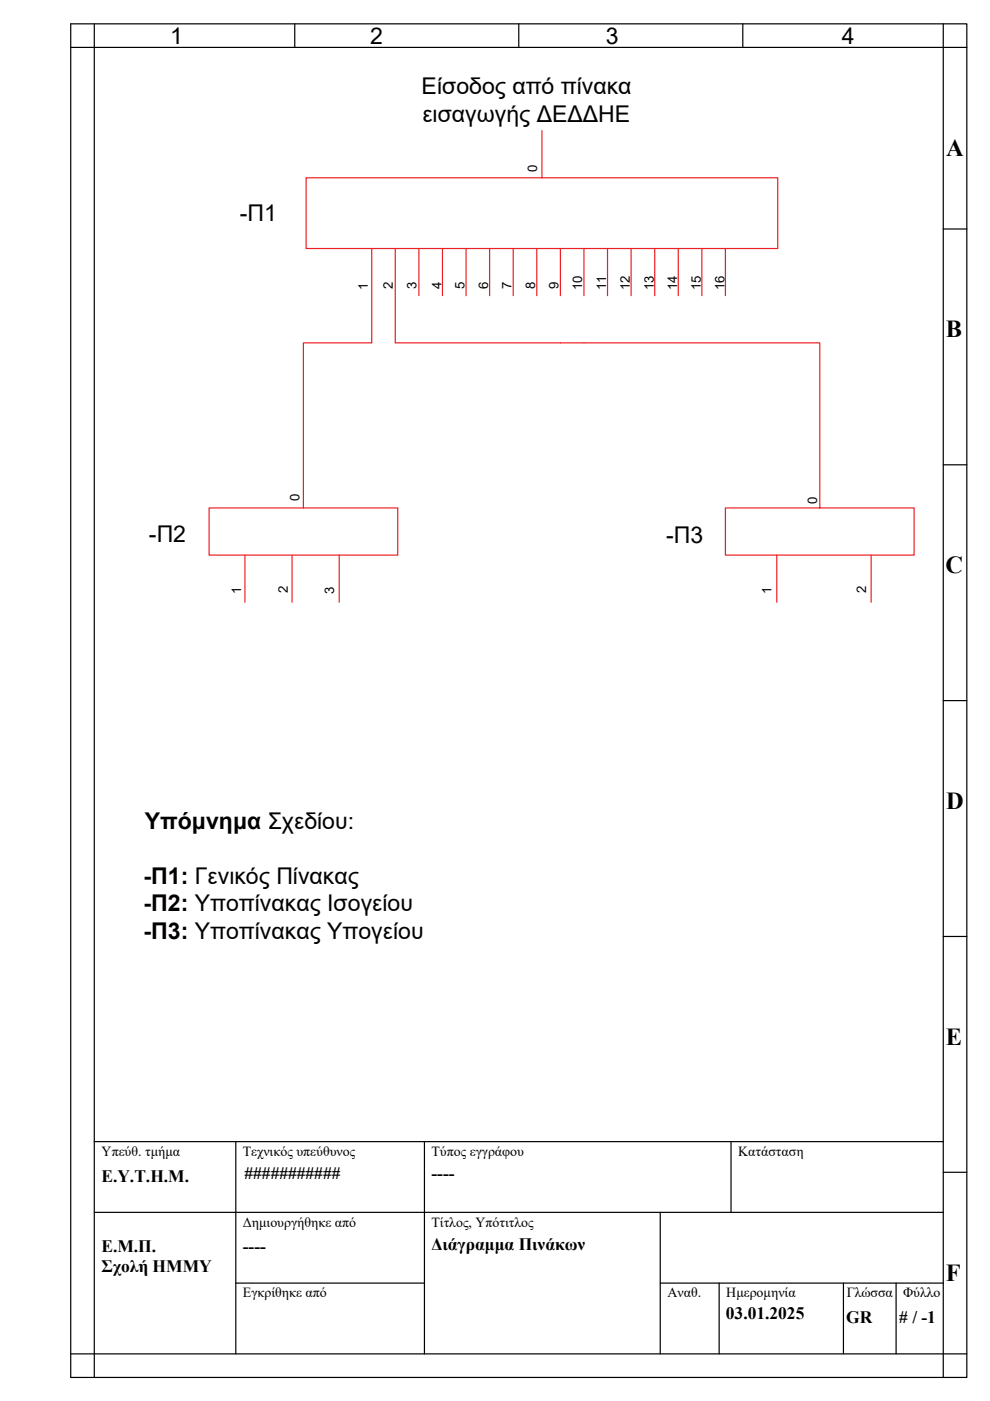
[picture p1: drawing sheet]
<svg xmlns="http://www.w3.org/2000/svg" width="210mm" height="297mm" viewBox="0 0 210 297" stroke-linecap="round" stroke-linejoin="round" font-family="sans-serif">
<defs><g id="words">
<g font-size="5.2">
<text x="200.6" y="33">Α</text>
<text x="200.5" y="71.5">B</text>
<text x="200.4" y="121.5">C</text>
<text x="200.6" y="171.5">D</text>
<text x="200.6" y="221.5">E</text>
<text x="200.5" y="271.5">F</text>
</g>
<g font-size="4.9">
<text x="36.1" y="9.3">1</text>
<text x="78.5" y="9.3">2</text>
<text x="128.4" y="9.3">3</text>
<text x="178.5" y="9.3">4</text>
<text x="89.4" y="19.9">Είσοδος από πίνακα</text>
<text x="89.5" y="25.8">εισαγωγής ΔΕΔΔΗΕ</text>
<text x="50.8" y="46.8">-Π1</text>
<text x="31.6" y="114.8">-Π2</text>
<text x="141.2" y="115">-Π3</text>
<text x="30.7" y="175.7">Υπόμνημα Σχεδίου:</text>
<text x="30.4" y="187.4">-Π1: Γενικός Πίνακας</text>
<text x="30.4" y="193.2">-Π2: Υποπίνακας Ισογείου</text>
<text x="30.4" y="199.1">-Π3: Υποπίνακας Υπογείου</text>
</g>
<g font-size="3.7">
<text x="21.5" y="250.5">Ε.Υ.Τ.Η.Μ.</text>
<text x="51.8" y="250">###########</text>
<text x="91.5" y="250">----</text>
<text x="21.5" y="265.5">Ε.Μ.Π.</text>
<text x="21.5" y="269.7">Σχολή ΗΜΜΥ</text>
<text x="51.5" y="265.5">----</text>
<text x="91.5" y="265.1">Διάγραμμα Πινάκων</text>
<text x="153.9" y="279.7">03.01.2025</text>
<text x="179.4" y="280.5">GR</text>
<text x="190.7" y="280.5"># / -1</text>
</g>
<g font-size="3">
<text x="21.5" y="245.1">Υπεύθ. τμήμα</text>
<text x="51.5" y="245.1">Τεχνικός υπεύθυνος</text>
<text x="91.5" y="245">Τύπος εγγράφου</text>
<text x="156.5" y="245">Κατάσταση</text>
<text x="51.5" y="260.1">Δημιουργήθηκε από</text>
<text x="91.5" y="260.1">Τίτλος, Υπότιτλος</text>
<text x="51.5" y="275.1">Εγκρίθηκε από</text>
<text x="141.5" y="275.1">Αναθ.</text>
<text x="154" y="275">Ημερομηνία</text>
<text x="179.5" y="275.1">Γλώσσα</text>
<text x="191.5" y="275.1">Φύλλο</text>
</g>
<g font-size="2.8">
<text x="113.9" y="36.5" transform="rotate(-90 113.9 36.5)">0</text>
<text x="78" y="61.5" transform="rotate(-90 78 61.5)">1</text>
<text x="83.3" y="61.2" transform="rotate(-90 83.3 61.2)">2</text>
<text x="88.3" y="61.3" transform="rotate(-90 88.3 61.3)">3</text>
<text x="93.6" y="61.2" transform="rotate(-90 93.6 61.2)">4</text>
<text x="98.5" y="61.3" transform="rotate(-90 98.5 61.3)">5</text>
<text x="103.5" y="61.3" transform="rotate(-90 103.5 61.3)">6</text>
<text x="108.5" y="61.3" transform="rotate(-90 108.5 61.3)">7</text>
<text x="113.5" y="61.3" transform="rotate(-90 113.5 61.3)">8</text>
<text x="118.4" y="61.3" transform="rotate(-90 118.4 61.3)">9</text>
<text x="123.4" y="61.5" transform="rotate(-90 123.4 61.5)">10</text>
<text x="128.6" y="61.5" transform="rotate(-90 128.6 61.5)">11</text>
<text x="133.5" y="61.5" transform="rotate(-90 133.5 61.5)">12</text>
<text x="138.6" y="61.5" transform="rotate(-90 138.6 61.5)">13</text>
<text x="143.6" y="61.5" transform="rotate(-90 143.6 61.5)">14</text>
<text x="148.6" y="61.5" transform="rotate(-90 148.6 61.5)">15</text>
<text x="153.6" y="61.5" transform="rotate(-90 153.6 61.5)">16</text>
<text x="63.5" y="106.2" transform="rotate(-90 63.5 106.2)">0</text>
<text x="173.2" y="106.9" transform="rotate(-90 173.2 106.9)">0</text>
<text x="61" y="125.8" transform="rotate(-90 61 125.8)">2</text>
<text x="70.9" y="125.8" transform="rotate(-90 70.9 125.8)">3</text>
<text x="183.7" y="125.8" transform="rotate(-90 183.7 125.8)">2</text>
<text x="51.1" y="126" transform="rotate(-90 51.1 126)">1</text>
<text x="163.6" y="126" transform="rotate(-90 163.6 126)">1</text>
</g>
</g></defs>
<!-- layer: 0 -->
<g fill="none" stroke="#000" stroke-width=".25">
<path d="M15 5.1h190v286.9h-190zM15 10.1h190M20 5.1v286.9M62.5 5.1v5M110 5.1v5M157.5 5.1v5M200 5.1v286.9M200 48.6h5M200 98.5h5M200 148.5h5M200 198.6h5M20 242h180"/>
<path d="M20 257h180M50 242v45M90 242v45M140 257v30M155 242v15M200 248.5h5M50 272h40M140 272h60M152.5 272v15M178.8 272v15M190 272v15M15 287h190"/>
</g>
<g fill="none" stroke="#ed1f24" stroke-width=".25">
<path d="M114.9 27.7v10h50v15h-100v-15h50M78.8 52.7v20h-14.5v35M83.8 52.7v20h90v35h-20v10h40v-10h-20M88.8 52.7v10M93.8 52.7v10M98.8 52.7v10M103.8 52.7v10M108.8 52.7v10M113.8 52.7v10M118.8 52.7v10M123.8 52.7v10M128.8 52.7v10"/>
<path d="M133.8 52.7v10M138.8 52.7v10M143.8 52.7v10M148.8 52.7v10M153.8 52.7v10M44.3 107.7h40v10h-40zM51.9 117.7v10M61.9 117.7v10M71.9 117.7v10M164.7 117.7v10M184.7 117.7v10"/>
</g>
<use href="#words"/>
</svg>
